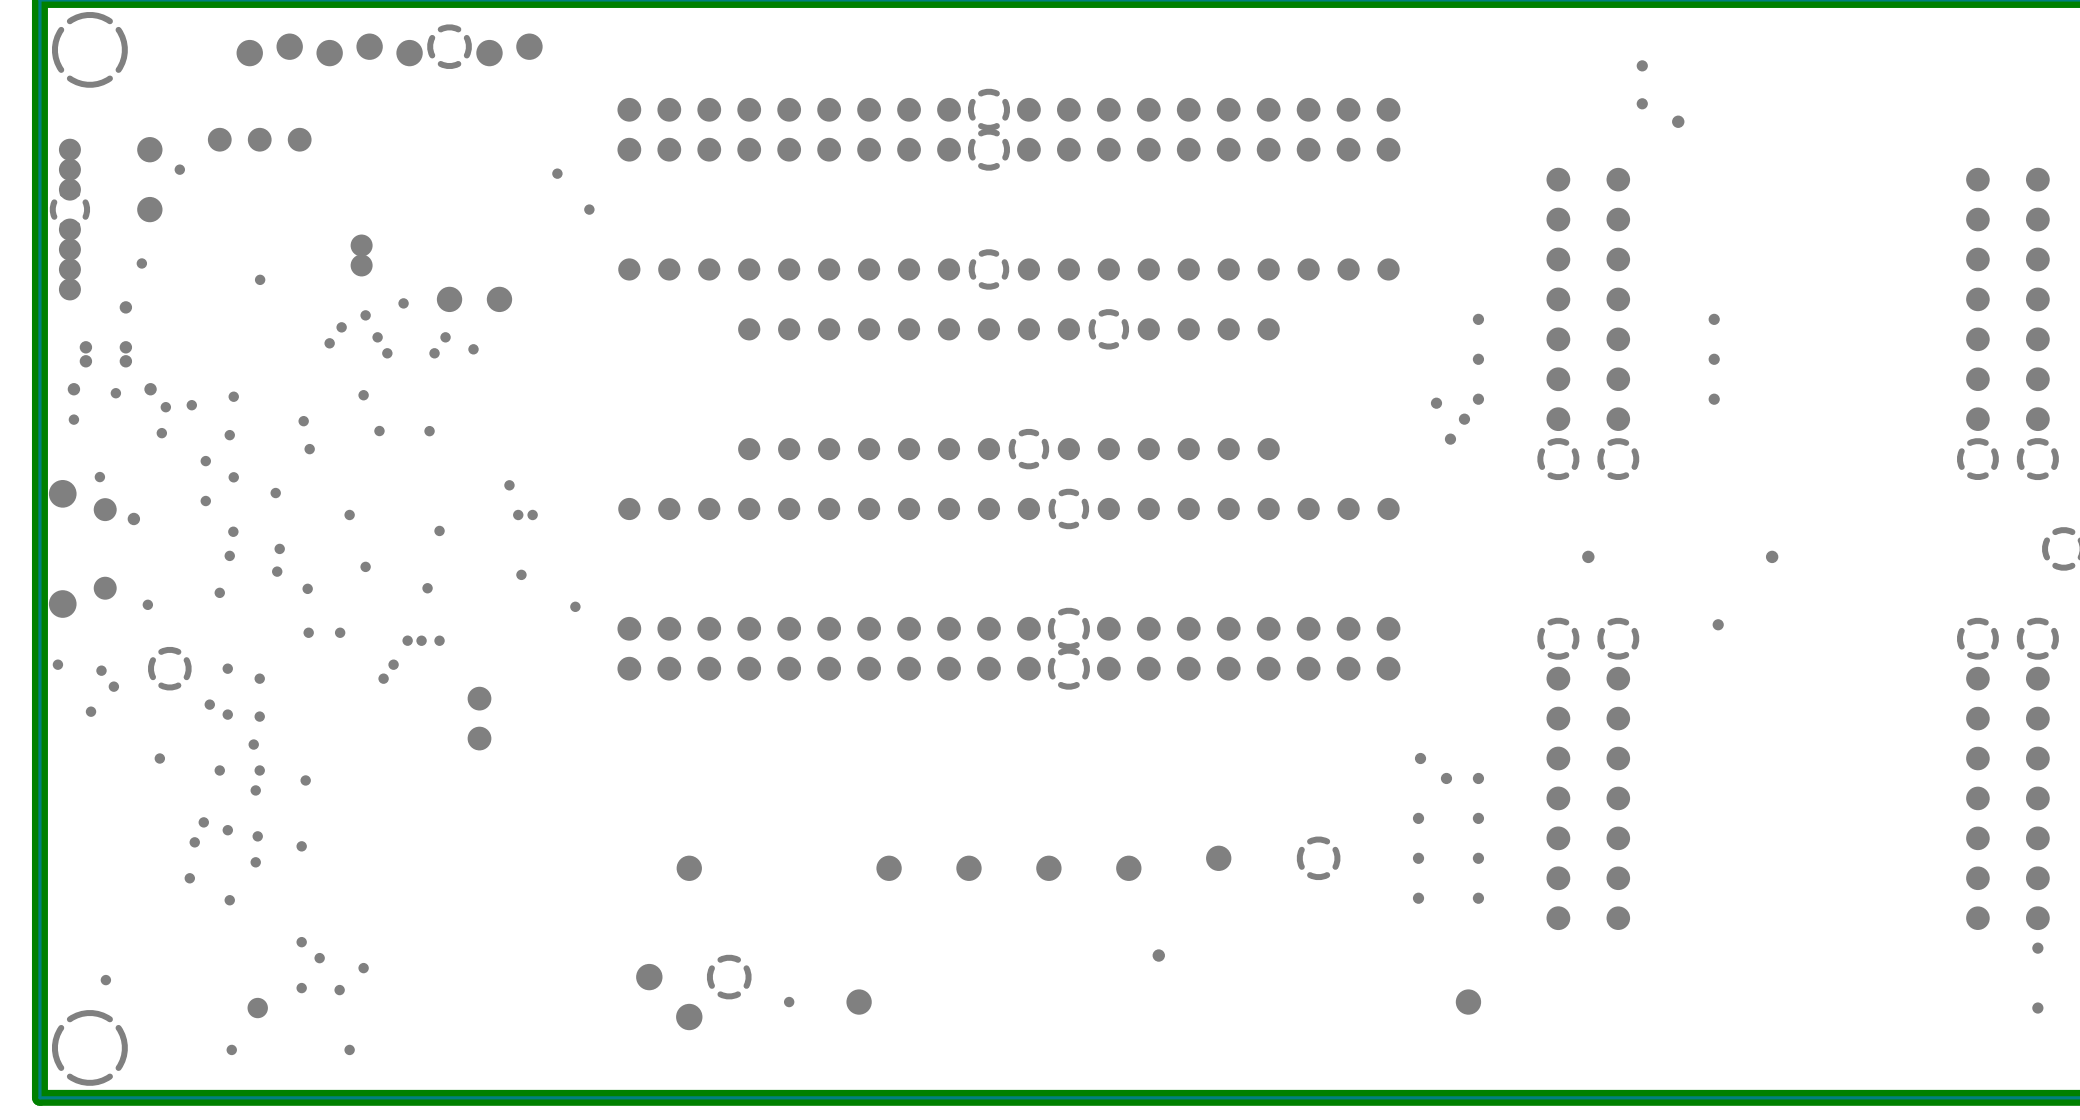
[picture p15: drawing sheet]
<svg xmlns="http://www.w3.org/2000/svg" width="220mm" height="119mm" viewBox="0 0 220 119" stroke-linecap="round" stroke-linejoin="round" font-family="sans-serif">
<path d="M220.2 0h-216v116.2h216" fill="none" stroke="#008000" stroke-width="1.7"/>
<g fill="#808080">
<circle cx="38.5" cy="102.5" r=".55"/>
<circle cx="31.9" cy="99.7" r=".55"/>
<circle cx="33.8" cy="101.4" r=".55"/>
<circle cx="32.4" cy="82.6" r=".55"/>
<circle cx="24.3" cy="95.3" r=".55"/>
<circle cx="40.6" cy="71.8" r=".55"/>
<circle cx="31.9" cy="104.6" r=".55"/>
<circle cx="23.3" cy="81.5" r=".55"/>
<circle cx="24.1" cy="87.9" r=".55"/>
<circle cx="22.2" cy="74.6" r=".55"/>
<circle cx="181.8" cy="66.1" r=".59"/>
<circle cx="150.1" cy="86.6" r=".59"/>
<circle cx="150.1" cy="90.8" r=".59"/>
<circle cx="150.1" cy="95.1" r=".59"/>
<circle cx="152" cy="42.7" r=".59"/>
<circle cx="153.5" cy="46.5" r=".59"/>
<circle cx="155" cy="44.4" r=".59"/>
<circle cx="59" cy="18.4" r=".55"/>
<circle cx="35.9" cy="104.8" r=".55"/>
<circle cx="27.5" cy="75.8" r=".55"/>
<circle cx="24.1" cy="75.6" r=".55"/>
<circle cx="26.9" cy="78.8" r=".55"/>
<circle cx="24.1" cy="70.8" r=".55"/>
<circle cx="24.7" cy="42" r=".55"/>
<circle cx="32.1" cy="44.6" r=".55"/>
<circle cx="29.6" cy="58.1" r=".55"/>
<circle cx="27.5" cy="71.8" r=".55"/>
<circle cx="62.4" cy="22.2" r=".55"/>
<circle cx="168.1" cy="58.9" r=".66"/>
<circle cx="41.7" cy="70.3" r=".55"/>
<circle cx="21.6" cy="87" r=".55"/>
<circle cx="60.9" cy="64.2" r=".55"/>
<circle cx="83.5" cy="106" r=".55"/>
<circle cx="11.2" cy="103.7" r=".55"/>
<circle cx="32.8" cy="47.5" r=".55"/>
<circle cx="24.7" cy="56.3" r=".55"/>
<circle cx="27.3" cy="106.7" r="1.08"/>
<circle cx="20.6" cy="89.1" r=".55"/>
<circle cx="20.1" cy="93" r=".55"/>
<circle cx="37" cy="111.1" r=".55"/>
<circle cx="173.8" cy="7" r=".59"/>
<circle cx="173.8" cy="11" r=".59"/>
<circle cx="38.7" cy="60" r=".55"/>
<circle cx="10.6" cy="50.5" r=".55"/>
<circle cx="19" cy="18" r=".55"/>
<circle cx="15" cy="27.9" r=".55"/>
<circle cx="12.1" cy="72.7" r=".55"/>
<circle cx="10.7" cy="71" r=".55"/>
<circle cx="38.7" cy="33.4" r=".55"/>
<circle cx="12.3" cy="41.6" r=".55"/>
<circle cx="20.3" cy="42.9" r=".55"/>
<circle cx="32.6" cy="62.3" r=".55"/>
<circle cx="46.5" cy="67.8" r=".55"/>
<circle cx="31.9" cy="89.6" r=".55"/>
<circle cx="27.3" cy="88.5" r=".55"/>
<circle cx="55.2" cy="60.8" r=".55"/>
<circle cx="24.3" cy="46.1" r=".55"/>
<circle cx="29.2" cy="52.2" r=".55"/>
<circle cx="150.3" cy="80.3" r=".59"/>
<circle cx="153.1" cy="82.4" r=".59"/>
<circle cx="156.5" cy="95.1" r=".59"/>
<circle cx="177.6" cy="12.9" r=".66"/>
<circle cx="187.6" cy="58.9" r=".66"/>
<circle cx="181.4" cy="33.8" r=".59"/>
<circle cx="181.4" cy="38" r=".59"/>
<circle cx="181.4" cy="42.3" r=".59"/>
<circle cx="156.5" cy="42.3" r=".59"/>
<circle cx="156.5" cy="38" r=".59"/>
<circle cx="156.5" cy="33.8" r=".59"/>
<circle cx="156.5" cy="90.8" r=".59"/>
<circle cx="156.5" cy="86.6" r=".59"/>
<circle cx="215.7" cy="106.7" r=".59"/>
<circle cx="215.7" cy="100.3" r=".59"/>
<circle cx="156.5" cy="82.4" r=".59"/>
<circle cx="122.6" cy="101.1" r=".66"/>
<circle cx="50.1" cy="37" r=".55"/>
<circle cx="45.5" cy="45.6" r=".55"/>
<circle cx="27.1" cy="83.7" r=".55"/>
<circle cx="27.1" cy="91.3" r=".55"/>
<circle cx="56.4" cy="54.5" r=".55"/>
<circle cx="46.5" cy="56.2" r=".55"/>
<circle cx="24.5" cy="111.1" r=".55"/>
<circle cx="37" cy="54.5" r=".55"/>
<circle cx="54.8" cy="54.5" r=".55"/>
<circle cx="27.5" cy="81.5" r=".55"/>
<circle cx="16.9" cy="80.3" r=".55"/>
<circle cx="42.7" cy="32.1" r=".55"/>
<circle cx="47.2" cy="35.7" r=".55"/>
<circle cx="40" cy="35.7" r=".55"/>
<circle cx="36.2" cy="34.6" r=".55"/>
<circle cx="34.9" cy="36.3" r=".55"/>
<circle cx="14.2" cy="54.9" r=".66"/>
<circle cx="45.2" cy="62.3" r=".55"/>
<circle cx="40.2" cy="45.6" r=".55"/>
<circle cx="29.3" cy="60.5" r=".55"/>
<circle cx="41" cy="37.4" r=".55"/>
<circle cx="15.6" cy="64" r=".55"/>
<circle cx="38.5" cy="41.8" r=".55"/>
<circle cx="13.3" cy="32.5" r=".66"/>
<circle cx="9.6" cy="75.3" r=".55"/>
<circle cx="46" cy="37.4" r=".55"/>
<circle cx="23.3" cy="62.7" r=".55"/>
<circle cx="24.3" cy="58.8" r=".55"/>
<circle cx="36" cy="67" r=".55"/>
<circle cx="32.7" cy="67" r=".55"/>
<circle cx="9.1" cy="36.8" r=".66"/>
<circle cx="9.1" cy="38.2" r=".66"/>
<circle cx="13.3" cy="38.2" r=".66"/>
<circle cx="13.3" cy="36.8" r=".66"/>
<circle cx="53.9" cy="51.4" r=".55"/>
<circle cx="24.7" cy="50.5" r=".55"/>
<circle cx="17.1" cy="45.8" r=".55"/>
<circle cx="6.1" cy="70.3" r=".55"/>
<circle cx="7.8" cy="41.2" r=".66"/>
<circle cx="7.8" cy="44.4" r=".55"/>
<circle cx="44.6" cy="67.8" r=".55"/>
<circle cx="43.1" cy="67.8" r=".55"/>
<circle cx="21.8" cy="48.8" r=".55"/>
<circle cx="21.8" cy="53" r=".55"/>
<circle cx="27.5" cy="29.6" r=".55"/>
<circle cx="17.5" cy="43.1" r=".55"/>
<circle cx="15.9" cy="41.2" r=".66"/>
<circle cx="164.9" cy="88.7" r="1.26"/>
<circle cx="164.9" cy="71.8" r="1.26"/>
</g>
<path d="M163.2 47.8a1.91 1.91 0 0 0 0 1.6M164.1 46.9a1.91 1.91 0 0 1 1.7 0M164.1 50.3a1.91 1.91 0 0 0 1.7 0M166.6 47.8a1.91 1.91 0 0 1 0 1.6" fill="none" stroke="#808080" stroke-width=".63"/>
<g fill="#808080">
<circle cx="164.9" cy="31.7" r="1.26"/>
<circle cx="171.3" cy="88.7" r="1.25"/>
<circle cx="171.3" cy="71.8" r="1.25"/>
</g>
<path d="M169.6 47.8a1.9 1.9 0 0 0 0 1.6M170.4 46.9a1.9 1.9 0 0 1 1.7 0M170.4 50.3a1.9 1.9 0 0 0 1.7 0M173 47.8a1.9 1.9 0 0 1 0 1.6" fill="none" stroke="#808080" stroke-width=".63"/>
<g fill="#808080">
<circle cx="171.3" cy="31.7" r="1.25"/>
<circle cx="215.7" cy="88.7" r="1.26"/>
<circle cx="215.7" cy="71.8" r="1.26"/>
</g>
<path d="M214 47.8a1.91 1.91 0 0 0 0 1.6M214.8 46.9a1.91 1.91 0 0 1 1.7 0M214.8 50.3a1.91 1.91 0 0 0 1.7 0M217.4 47.8a1.91 1.91 0 0 1 0 1.6" fill="none" stroke="#808080" stroke-width=".63"/>
<g fill="#808080">
<circle cx="215.7" cy="31.7" r="1.26"/>
<circle cx="15.9" cy="22.2" r="1.34"/>
<circle cx="15.9" cy="15.8" r="1.34"/>
<circle cx="66.6" cy="66.5" r="1.26"/>
<circle cx="66.6" cy="53.9" r="1.17"/>
<circle cx="66.6" cy="28.5" r="1.17"/>
<circle cx="66.6" cy="15.8" r="1.26"/>
<circle cx="66.6" cy="11.6" r="1.26"/>
</g>
<path d="M75.4 102.5a2.05 2.05 0 0 0 0 1.8M76.2 101.6a2.05 2.05 0 0 1 1.9 0M76.2 105.2a2.05 2.05 0 0 0 1.9 0M79 102.5a2.05 2.05 0 0 1 0 1.8" fill="none" stroke="#808080" stroke-width=".63"/>
<g fill="#808080">
<circle cx="83.5" cy="66.5" r="1.26"/>
<circle cx="83.5" cy="53.9" r="1.17"/>
<circle cx="83.5" cy="47.5" r="1.17"/>
<circle cx="83.5" cy="34.9" r="1.17"/>
<circle cx="83.5" cy="28.5" r="1.17"/>
<circle cx="83.5" cy="15.8" r="1.26"/>
<circle cx="83.5" cy="11.6" r="1.26"/>
<circle cx="94.1" cy="91.9" r="1.34"/>
<circle cx="100.4" cy="66.5" r="1.26"/>
<circle cx="100.4" cy="53.9" r="1.17"/>
<circle cx="100.4" cy="47.5" r="1.17"/>
<circle cx="100.4" cy="34.9" r="1.17"/>
<circle cx="100.4" cy="28.5" r="1.17"/>
<circle cx="100.4" cy="11.6" r="1.26"/>
<circle cx="100.4" cy="15.8" r="1.26"/>
<circle cx="111" cy="91.9" r="1.34"/>
<circle cx="117.4" cy="66.5" r="1.26"/>
<circle cx="117.4" cy="53.9" r="1.17"/>
<circle cx="117.4" cy="47.5" r="1.17"/>
</g>
<path d="M115.7 34.1a1.83 1.83 0 0 0 0 1.5M116.6 33.2a1.83 1.83 0 0 1 1.5 0M116.6 36.5a1.83 1.83 0 0 0 1.5 0M119 34.1a1.83 1.83 0 0 1 0 1.5" fill="none" stroke="#808080" stroke-width=".63"/>
<g fill="#808080">
<circle cx="117.4" cy="28.5" r="1.17"/>
<circle cx="117.4" cy="15.8" r="1.26"/>
<circle cx="117.4" cy="11.6" r="1.26"/>
<circle cx="134.3" cy="66.5" r="1.26"/>
<circle cx="134.3" cy="53.9" r="1.17"/>
<circle cx="134.3" cy="47.5" r="1.17"/>
<circle cx="134.3" cy="34.9" r="1.17"/>
<circle cx="134.3" cy="28.5" r="1.17"/>
<circle cx="134.3" cy="15.8" r="1.26"/>
<circle cx="134.3" cy="11.6" r="1.26"/>
<circle cx="164.9" cy="97.2" r="1.26"/>
<circle cx="164.9" cy="93" r="1.26"/>
<circle cx="164.9" cy="76.1" r="1.26"/>
<circle cx="164.9" cy="80.3" r="1.26"/>
</g>
<path d="M163.2 66.8a1.91 1.91 0 0 0 0 1.6M164.1 65.9a1.91 1.91 0 0 1 1.7 0M164.1 69.3a1.91 1.91 0 0 0 1.7 0M166.6 66.8a1.91 1.91 0 0 1 0 1.6" fill="none" stroke="#808080" stroke-width=".63"/>
<g fill="#808080">
<circle cx="164.9" cy="40.1" r="1.26"/>
<circle cx="164.9" cy="35.9" r="1.26"/>
<circle cx="164.9" cy="23.2" r="1.26"/>
<circle cx="164.9" cy="27.5" r="1.26"/>
<circle cx="171.3" cy="97.2" r="1.25"/>
<circle cx="171.3" cy="93" r="1.25"/>
<circle cx="171.3" cy="76.1" r="1.25"/>
<circle cx="171.3" cy="80.3" r="1.25"/>
</g>
<path d="M169.6 66.8a1.9 1.9 0 0 0 0 1.6M170.4 65.9a1.9 1.9 0 0 1 1.7 0M170.4 69.3a1.9 1.9 0 0 0 1.7 0M173 66.8a1.9 1.9 0 0 1 0 1.6" fill="none" stroke="#808080" stroke-width=".63"/>
<g fill="#808080">
<circle cx="171.3" cy="35.9" r="1.25"/>
<circle cx="171.3" cy="40.1" r="1.25"/>
<circle cx="171.3" cy="23.2" r="1.25"/>
<circle cx="171.3" cy="27.5" r="1.25"/>
<circle cx="215.7" cy="97.2" r="1.26"/>
<circle cx="215.7" cy="93" r="1.26"/>
<circle cx="215.7" cy="76.1" r="1.26"/>
<circle cx="215.7" cy="80.3" r="1.26"/>
</g>
<path d="M214 66.8a1.91 1.91 0 0 0 0 1.6M214.8 65.9a1.91 1.91 0 0 1 1.7 0M214.8 69.3a1.91 1.91 0 0 0 1.7 0M217.4 66.8a1.91 1.91 0 0 1 0 1.6" fill="none" stroke="#808080" stroke-width=".63"/>
<g fill="#808080">
<circle cx="215.7" cy="40.1" r="1.26"/>
<circle cx="215.7" cy="35.9" r="1.26"/>
<circle cx="215.7" cy="23.2" r="1.26"/>
<circle cx="215.7" cy="27.5" r="1.26"/>
<circle cx="26.4" cy="5.6" r="1.4"/>
<circle cx="43.3" cy="5.6" r="1.4"/>
<circle cx="66.6" cy="70.8" r="1.26"/>
<circle cx="83.5" cy="70.8" r="1.26"/>
<circle cx="100.4" cy="70.8" r="1.26"/>
<circle cx="117.4" cy="70.8" r="1.26"/>
<circle cx="134.3" cy="70.8" r="1.26"/>
<circle cx="164.9" cy="84.5" r="1.26"/>
<circle cx="164.9" cy="19" r="1.26"/>
<circle cx="164.9" cy="44.4" r="1.26"/>
<circle cx="171.3" cy="84.5" r="1.25"/>
<circle cx="171.3" cy="44.4" r="1.25"/>
<circle cx="171.3" cy="19" r="1.25"/>
<circle cx="215.7" cy="84.5" r="1.26"/>
<circle cx="215.7" cy="19" r="1.26"/>
<circle cx="215.7" cy="44.4" r="1.26"/>
<circle cx="11.1" cy="62.3" r="1.21"/>
<circle cx="7.4" cy="28.5" r="1.16"/>
<circle cx="7.4" cy="24.3" r="1.16"/>
<circle cx="7.4" cy="18" r="1.16"/>
<circle cx="23.3" cy="14.8" r="1.26"/>
<circle cx="38.3" cy="28.1" r="1.16"/>
<circle cx="31.7" cy="14.8" r="1.26"/>
<circle cx="47.6" cy="31.7" r="1.34"/>
<circle cx="90.9" cy="106" r="1.34"/>
<circle cx="155.4" cy="106" r="1.34"/>
<circle cx="209.3" cy="88.7" r="1.25"/>
<circle cx="209.3" cy="71.8" r="1.25"/>
</g>
<path d="M207.6 47.8a1.9 1.9 0 0 0 0 1.6M208.5 46.9a1.9 1.9 0 0 1 1.7 0M208.5 50.3a1.9 1.9 0 0 0 1.7 0M211 47.8a1.9 1.9 0 0 1 0 1.6" fill="none" stroke="#808080" stroke-width=".63"/>
<g fill="#808080">
<circle cx="209.3" cy="31.7" r="1.25"/>
<circle cx="6.6" cy="63.9" r="1.46"/>
<circle cx="11.1" cy="53.9" r="1.21"/>
<circle cx="6.6" cy="52.3" r="1.46"/>
<circle cx="7.4" cy="26.4" r="1.16"/>
<circle cx="7.4" cy="20.1" r="1.16"/>
</g>
<path d="M5.8 21.4a1.82 1.82 0 0 0 0 1.5M6.6 20.5a1.82 1.82 0 0 1 1.6 0M6.6 23.8a1.82 1.82 0 0 0 1.6 0M9 21.4a1.82 1.82 0 0 1 0 1.5" fill="none" stroke="#808080" stroke-width=".63"/>
<g fill="#808080">
<circle cx="7.4" cy="15.8" r="1.16"/>
<circle cx="38.3" cy="26" r="1.16"/>
<circle cx="50.7" cy="73.9" r="1.26"/>
<circle cx="50.7" cy="78.2" r="1.26"/>
<circle cx="72.9" cy="107.6" r="1.4"/>
<circle cx="68.7" cy="103.4" r="1.4"/>
<circle cx="72.9" cy="91.9" r="1.34"/>
<circle cx="70.8" cy="66.5" r="1.26"/>
<circle cx="75.1" cy="66.5" r="1.26"/>
<circle cx="75.1" cy="53.9" r="1.17"/>
<circle cx="70.8" cy="53.9" r="1.17"/>
<circle cx="75.1" cy="28.5" r="1.17"/>
<circle cx="70.8" cy="28.5" r="1.17"/>
<circle cx="70.8" cy="15.8" r="1.26"/>
<circle cx="70.8" cy="11.6" r="1.26"/>
<circle cx="75.1" cy="11.6" r="1.26"/>
<circle cx="75.1" cy="15.8" r="1.26"/>
<circle cx="92" cy="66.5" r="1.26"/>
<circle cx="87.8" cy="66.5" r="1.26"/>
<circle cx="87.8" cy="53.9" r="1.17"/>
<circle cx="92" cy="53.9" r="1.17"/>
<circle cx="87.8" cy="47.5" r="1.17"/>
<circle cx="92" cy="47.5" r="1.17"/>
<circle cx="87.8" cy="34.9" r="1.17"/>
<circle cx="92" cy="34.9" r="1.17"/>
<circle cx="92" cy="28.5" r="1.17"/>
<circle cx="87.8" cy="28.5" r="1.17"/>
<circle cx="92" cy="15.8" r="1.26"/>
<circle cx="92" cy="11.6" r="1.26"/>
<circle cx="87.8" cy="15.8" r="1.26"/>
<circle cx="87.8" cy="11.6" r="1.26"/>
<circle cx="102.6" cy="91.9" r="1.34"/>
<circle cx="96.2" cy="66.5" r="1.26"/>
<circle cx="104.7" cy="66.5" r="1.26"/>
<circle cx="96.2" cy="53.9" r="1.17"/>
<circle cx="104.7" cy="53.9" r="1.17"/>
<circle cx="96.2" cy="47.5" r="1.17"/>
<circle cx="104.7" cy="47.5" r="1.17"/>
<circle cx="96.2" cy="34.9" r="1.17"/>
<circle cx="104.7" cy="34.9" r="1.17"/>
</g>
<path d="M103 27.7a1.83 1.83 0 0 0 0 1.6M103.9 26.9a1.83 1.83 0 0 1 1.5 0M103.9 30.2a1.83 1.83 0 0 0 1.5 0M106.3 27.7a1.83 1.83 0 0 1 0 1.6" fill="none" stroke="#808080" stroke-width=".63"/>
<circle cx="96.2" cy="28.5" r="1.17" fill="#808080"/>
<path d="M102.9 15a1.91 1.91 0 0 0 0 1.7M103.8 14.1a1.91 1.91 0 0 1 1.7 0M103.8 17.6a1.91 1.91 0 0 0 1.7 0M106.4 15a1.91 1.91 0 0 1 0 1.7" fill="none" stroke="#808080" stroke-width=".63"/>
<g fill="#808080">
<circle cx="96.2" cy="15.8" r="1.26"/>
<circle cx="96.2" cy="11.6" r="1.26"/>
</g>
<path d="M102.9 10.8a1.91 1.91 0 0 0 0 1.7M103.8 9.9a1.91 1.91 0 0 1 1.7 0M103.8 13.3a1.91 1.91 0 0 0 1.7 0M106.4 10.8a1.91 1.91 0 0 1 0 1.7" fill="none" stroke="#808080" stroke-width=".63"/>
<circle cx="119.5" cy="91.9" r="1.34" fill="#808080"/>
<path d="M111.4 65.7a1.91 1.91 0 0 0 0 1.7M112.3 64.8a1.91 1.91 0 0 1 1.7 0M112.3 68.3a1.91 1.91 0 0 0 1.7 0M114.8 65.7a1.91 1.91 0 0 1 0 1.7" fill="none" stroke="#808080" stroke-width=".63"/>
<circle cx="108.9" cy="66.5" r="1.26" fill="#808080"/>
<path d="M111.5 53.1a1.83 1.83 0 0 0 0 1.5M112.4 52.2a1.83 1.83 0 0 1 1.5 0M112.4 55.5a1.83 1.83 0 0 0 1.5 0M114.8 53.1a1.83 1.83 0 0 1 0 1.5" fill="none" stroke="#808080" stroke-width=".63"/>
<g fill="#808080">
<circle cx="108.9" cy="53.9" r="1.17"/>
<circle cx="113.1" cy="47.5" r="1.17"/>
</g>
<path d="M107.2 46.8a1.83 1.83 0 0 0 0 1.5M108.1 45.9a1.83 1.83 0 0 1 1.6 0M108.1 49.2a1.83 1.83 0 0 0 1.6 0M110.6 46.8a1.83 1.83 0 0 1 0 1.5" fill="none" stroke="#808080" stroke-width=".63"/>
<g fill="#808080">
<circle cx="108.9" cy="34.9" r="1.17"/>
<circle cx="113.1" cy="34.9" r="1.17"/>
<circle cx="113.1" cy="28.5" r="1.17"/>
<circle cx="108.9" cy="28.5" r="1.17"/>
<circle cx="113.1" cy="15.8" r="1.26"/>
<circle cx="108.9" cy="15.8" r="1.26"/>
<circle cx="113.1" cy="11.6" r="1.26"/>
<circle cx="108.9" cy="11.6" r="1.26"/>
<circle cx="129" cy="90.8" r="1.34"/>
<circle cx="130" cy="66.5" r="1.26"/>
<circle cx="125.8" cy="66.5" r="1.26"/>
<circle cx="130" cy="53.9" r="1.17"/>
<circle cx="125.8" cy="53.9" r="1.17"/>
<circle cx="125.8" cy="47.5" r="1.17"/>
<circle cx="130" cy="47.5" r="1.17"/>
<circle cx="125.8" cy="34.9" r="1.17"/>
<circle cx="130" cy="34.9" r="1.17"/>
<circle cx="125.8" cy="28.5" r="1.17"/>
<circle cx="130" cy="28.5" r="1.17"/>
<circle cx="130" cy="15.8" r="1.26"/>
<circle cx="125.8" cy="15.8" r="1.26"/>
<circle cx="130" cy="11.6" r="1.26"/>
<circle cx="125.8" cy="11.6" r="1.26"/>
</g>
<path d="M137.8 89.9a1.99 1.99 0 0 0 0 1.8M138.6 89.1a2 2 0 0 1 1.9 0M138.6 92.6a2 2 0 0 0 1.9 0M141.3 89.9a1.99 1.99 0 0 1 0 1.8" fill="none" stroke="#808080" stroke-width=".63"/>
<g fill="#808080">
<circle cx="142.7" cy="66.5" r="1.26"/>
<circle cx="138.5" cy="66.5" r="1.26"/>
<circle cx="142.7" cy="53.9" r="1.17"/>
<circle cx="138.5" cy="53.9" r="1.17"/>
<circle cx="138.5" cy="28.5" r="1.17"/>
<circle cx="142.7" cy="28.5" r="1.17"/>
<circle cx="142.7" cy="15.8" r="1.26"/>
<circle cx="138.5" cy="15.8" r="1.26"/>
<circle cx="142.7" cy="11.6" r="1.26"/>
<circle cx="138.5" cy="11.6" r="1.26"/>
<circle cx="209.3" cy="93" r="1.25"/>
<circle cx="209.3" cy="97.2" r="1.25"/>
<circle cx="209.3" cy="80.3" r="1.25"/>
<circle cx="209.3" cy="76.1" r="1.25"/>
</g>
<path d="M207.6 66.8a1.9 1.9 0 0 0 0 1.6M208.5 65.9a1.9 1.9 0 0 1 1.7 0M208.5 69.3a1.9 1.9 0 0 0 1.7 0M211 66.8a1.9 1.9 0 0 1 0 1.6" fill="none" stroke="#808080" stroke-width=".63"/>
<g fill="#808080">
<circle cx="209.3" cy="40.1" r="1.25"/>
<circle cx="209.3" cy="35.9" r="1.25"/>
<circle cx="209.3" cy="27.5" r="1.25"/>
<circle cx="209.3" cy="23.2" r="1.25"/>
<circle cx="7.4" cy="30.6" r="1.16"/>
</g>
<path d="M16.2 69.9a1.99 1.99 0 0 0 0 1.8M17.1 69a2 2 0 0 1 1.8 0M17.1 72.5a2 2 0 0 0 1.8 0M19.8 69.9a1.99 1.99 0 0 1 0 1.8" fill="none" stroke="#808080" stroke-width=".63"/>
<g fill="#808080">
<circle cx="30.7" cy="4.9" r="1.4"/>
<circle cx="34.9" cy="5.6" r="1.4"/>
</g>
<path d="M45.7 4a2.05 2.05 0 0 0 0 1.9M46.6 3.1a2.05 2.05 0 0 1 1.9 0M46.6 6.8a2.05 2.05 0 0 0 1.9 0M49.4 4a2.05 2.05 0 0 1 0 1.9" fill="none" stroke="#808080" stroke-width=".63"/>
<g fill="#808080">
<circle cx="51.8" cy="5.6" r="1.4"/>
<circle cx="56" cy="4.9" r="1.4"/>
<circle cx="70.8" cy="70.8" r="1.26"/>
<circle cx="75.1" cy="70.8" r="1.26"/>
<circle cx="92" cy="70.8" r="1.26"/>
<circle cx="87.8" cy="70.8" r="1.26"/>
<circle cx="104.7" cy="70.8" r="1.26"/>
<circle cx="96.2" cy="70.8" r="1.26"/>
</g>
<path d="M111.4 69.9a1.91 1.91 0 0 0 0 1.7M112.3 69.1a1.91 1.91 0 0 1 1.7 0M112.3 72.5a1.91 1.91 0 0 0 1.7 0M114.8 69.9a1.91 1.91 0 0 1 0 1.7" fill="none" stroke="#808080" stroke-width=".63"/>
<g fill="#808080">
<circle cx="108.9" cy="70.8" r="1.26"/>
<circle cx="130" cy="70.8" r="1.26"/>
<circle cx="125.8" cy="70.8" r="1.26"/>
<circle cx="142.7" cy="70.8" r="1.26"/>
<circle cx="138.5" cy="70.8" r="1.26"/>
<circle cx="209.3" cy="84.5" r="1.25"/>
<circle cx="209.3" cy="19" r="1.25"/>
<circle cx="209.3" cy="44.4" r="1.25"/>
</g>
<path d="M216.6 57.2a1.99 1.99 0 0 0 0 1.8M217.5 56.3a2 2 0 0 1 1.8 0M217.5 59.9a2 2 0 0 0 1.8 0" fill="none" stroke="#808080" stroke-width=".63"/>
<g fill="#808080">
<circle cx="52.9" cy="31.7" r="1.34"/>
<circle cx="27.5" cy="14.8" r="1.26"/>
<circle cx="79.3" cy="66.5" r="1.26"/>
<circle cx="79.3" cy="53.9" r="1.17"/>
<circle cx="79.3" cy="47.5" r="1.17"/>
<circle cx="79.3" cy="34.9" r="1.17"/>
<circle cx="79.3" cy="28.5" r="1.17"/>
<circle cx="79.3" cy="15.8" r="1.26"/>
<circle cx="79.3" cy="11.6" r="1.26"/>
<circle cx="147" cy="66.5" r="1.26"/>
<circle cx="121.6" cy="66.5" r="1.26"/>
<circle cx="121.6" cy="53.9" r="1.17"/>
<circle cx="147" cy="53.9" r="1.17"/>
<circle cx="121.6" cy="47.5" r="1.17"/>
<circle cx="121.6" cy="34.9" r="1.17"/>
<circle cx="121.6" cy="28.5" r="1.17"/>
<circle cx="147" cy="28.5" r="1.17"/>
<circle cx="147" cy="15.8" r="1.26"/>
<circle cx="121.6" cy="15.8" r="1.26"/>
<circle cx="147" cy="11.6" r="1.26"/>
<circle cx="121.6" cy="11.6" r="1.26"/>
</g>
<path d="M6.5 108.8a3.7 3.7 0 0 0 0 4.2M7.4 107.9a3.7 3.7 0 0 1 4.2 0M7.4 113.9a3.7 3.7 0 0 0 4.2 0M12.5 108.8a3.7 3.7 0 0 1 0 4.2" fill="none" stroke="#808080" stroke-width=".63"/>
<circle cx="39.1" cy="4.9" r="1.4" fill="#808080"/>
<path d="M6.5 3.2a3.7 3.7 0 0 0 0 4.2M7.4 2.3a3.7 3.7 0 0 1 4.2 0M7.4 8.3a3.7 3.7 0 0 0 4.2 0M12.5 3.2a3.7 3.7 0 0 1 0 4.2" fill="none" stroke="#808080" stroke-width=".63"/>
<g fill="#808080">
<circle cx="79.3" cy="70.8" r="1.26"/>
<circle cx="147" cy="70.8" r="1.26"/>
<circle cx="121.6" cy="70.8" r="1.26"/>
</g>
<path d="M220.2 0h-216v116.2h216" fill="none" stroke="#008080" stroke-width=".34"/>
</svg>
